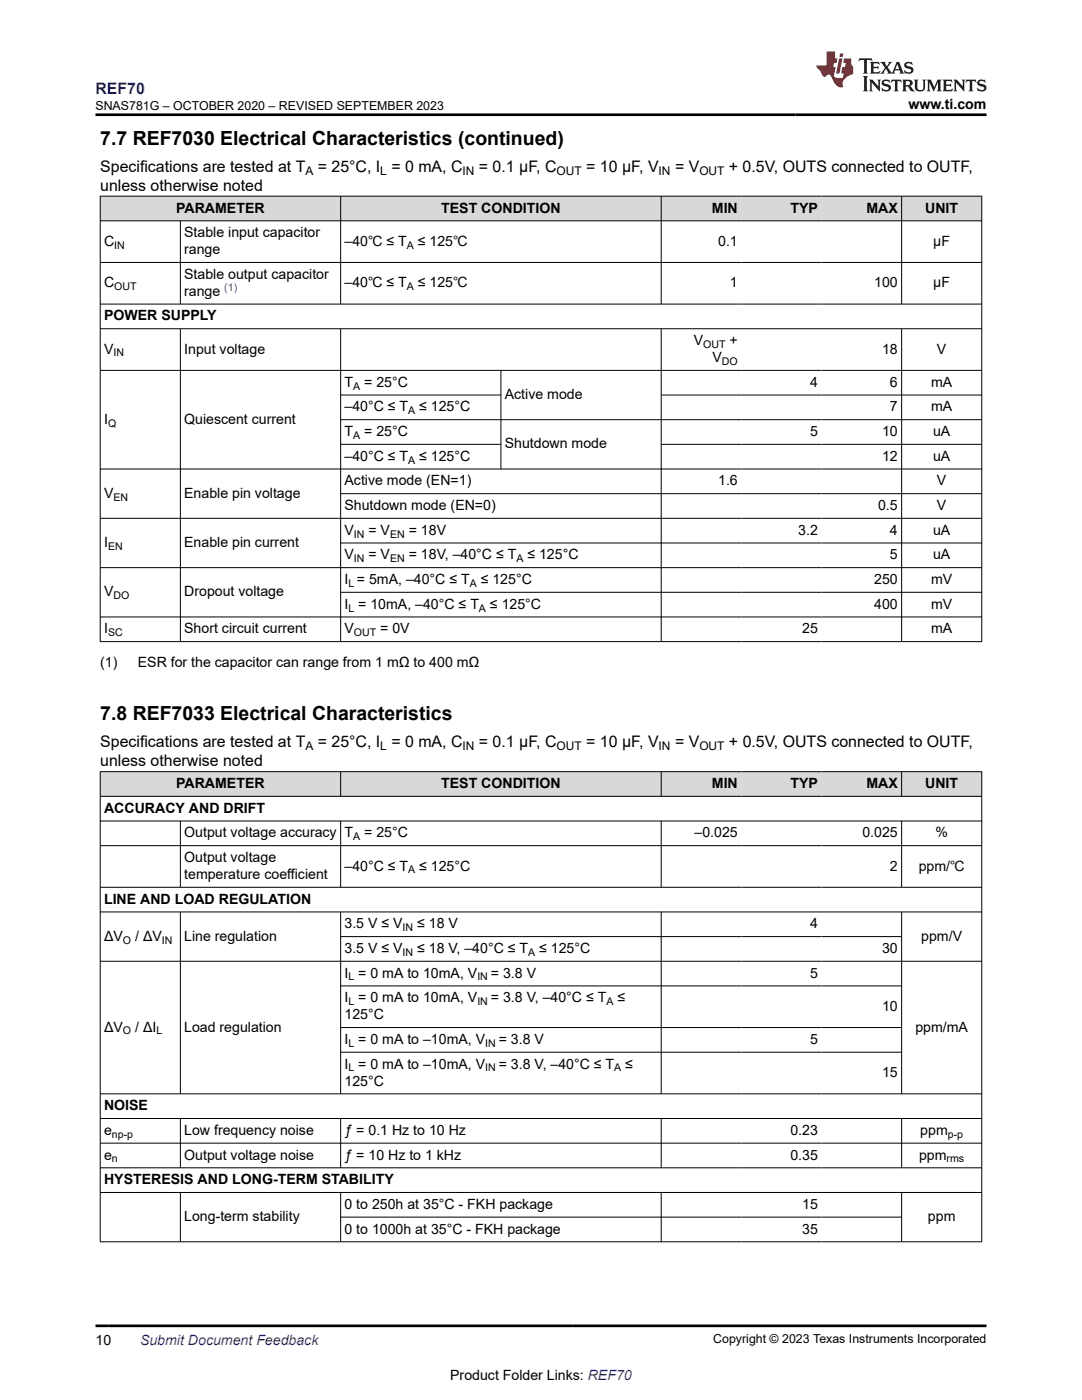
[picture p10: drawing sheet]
<svg xmlns="http://www.w3.org/2000/svg" width="216mm" height="279mm" viewBox="0 0 216 279" stroke-linecap="round" stroke-linejoin="round" font-family="sans-serif">
<defs><g id="words">
<g font-size="3.9">
<text x="20" y="28.8">7.7 REF7030 Electrical Characteristics (continued)</text>
<text x="20" y="143.7">7.8 REF7033 Electrical Characteristics</text>
</g>
<text font-size="3.2" fill="#00f" x="19.1" y="18.7">REF70</text>
<g font-size="3.2">
<text x="20" y="34.3">Specifications are tested at T</text>
<text x="63.4" y="34.3">= 25°C, I = 0 mA, C</text>
<text x="95.6" y="34.3">= 0.1 µF, C</text>
<text x="117" y="34.3">= 10 µF, V</text>
<text x="134.7" y="34.3">= V</text>
<text x="145.5" y="34.3">+ 0.5V, OUTS connected to OUTF,</text>
<text x="20" y="38.1">unless otherwise noted</text>
<text x="20" y="149.1">Specifications are tested at T</text>
<text x="63.4" y="149.1">= 25°C, I = 0 mA, C</text>
<text x="95.6" y="149.1">= 0.1 µF, C</text>
<text x="117" y="149.1">= 10 µF, V</text>
<text x="134.7" y="149.1">= V</text>
<text x="145.5" y="149.1">+ 0.5V, OUTS connected to OUTF,</text>
<text x="20" y="153">unless otherwise noted</text>
</g>
<g font-size="2.8">
<text x="181.3" y="21.8">www.ti.com</text>
<text x="35.2" y="42.4">PARAMETER</text>
<text x="36.8" y="47.3">Stable input capacitor</text>
<text x="88" y="42.4">TEST CONDITION</text>
<text x="142" y="42.4">MIN</text>
<text x="157.7" y="42.4">TYP</text>
<text x="172.9" y="42.4">MAX</text>
<text x="184.6" y="42.4">UNIT</text>
<text x="20.8" y="49">C</text>
<text x="36.8" y="50.7">range</text>
<text x="68.7" y="49">–40℃ ≤ T</text>
<text x="83.4" y="49">≤ 125℃</text>
<text x="143.3" y="49">0.1</text>
<text x="186.2" y="49">µF</text>
<text x="20.8" y="57.3">C</text>
<text x="36.8" y="55.7">Stable output capacitor</text>
<text x="36.8" y="59">range</text>
<text x="68.7" y="57.3">–40℃ ≤ T</text>
<text x="83.4" y="57.3">≤ 125℃</text>
<text x="145.7" y="57.3">1</text>
<text x="174.4" y="57.3">100</text>
<text x="186.2" y="57.3">µF</text>
<text x="20.8" y="64">POWER SUPPLY</text>
<text x="20.8" y="70.6">V</text>
<text x="36.8" y="70.6">Input voltage</text>
<text x="138.4" y="68.9">V</text>
<text x="145.6" y="68.9">+</text>
<text x="176" y="70.6">18</text>
<text x="187" y="70.6">V</text>
<text x="68.7" y="77.2">T</text>
<text x="72.7" y="77.2">= 25°C</text>
<text x="142.2" y="72.3">V</text>
<text x="161.6" y="77.2">4</text>
<text x="177.6" y="77.2">6</text>
<text x="185.8" y="77.2">mA</text>
<text x="68.7" y="82.1">–40°C ≤ T</text>
<text x="83.7" y="82.1">≤ 125°C</text>
<text x="100.7" y="79.7">Active mode</text>
<text x="177.6" y="82.1">7</text>
<text x="185.8" y="82.1">mA</text>
<text x="20.8" y="84.6">I</text>
<text x="36.8" y="84.6">Quiescent current</text>
<text x="68.7" y="87">T</text>
<text x="72.7" y="87">= 25°C</text>
<text x="100.7" y="89.5">Shutdown mode</text>
<text x="161.6" y="87">5</text>
<text x="176" y="87">10</text>
<text x="186.2" y="87">uA</text>
<text x="68.7" y="92">–40°C ≤ T</text>
<text x="83.7" y="92">≤ 125°C</text>
<text x="176" y="92">12</text>
<text x="186.2" y="92">uA</text>
<text x="20.8" y="99.3">V</text>
<text x="36.8" y="99.3">Enable pin voltage</text>
<text x="68.7" y="96.9">Active mode (EN=1)</text>
<text x="68.7" y="101.8">Shutdown mode (EN=0)</text>
<text x="143.3" y="96.9">1.6</text>
<text x="175.2" y="101.8">0.5</text>
<text x="187" y="96.9">V</text>
<text x="187" y="101.8">V</text>
<text x="68.7" y="106.7">V</text>
<text x="73.5" y="106.7">= V</text>
<text x="81.6" y="106.7">= 18V</text>
<text x="159.3" y="106.7">3.2</text>
<text x="177.6" y="106.7">4</text>
<text x="186.2" y="106.7">uA</text>
<text x="20.8" y="109.2">I</text>
<text x="36.8" y="109.2">Enable pin current</text>
<text x="68.7" y="111.6">V</text>
<text x="73.5" y="111.6">= V</text>
<text x="81.6" y="111.6">= 18V, –40°C ≤ T</text>
<text x="105.2" y="111.6">≤ 125°C</text>
<text x="177.6" y="111.6">5</text>
<text x="186.2" y="111.6">uA</text>
<text x="20.8" y="119">V</text>
<text x="36.8" y="119">Dropout voltage</text>
<text x="68.7" y="116.6">I = 5mA, –40°C ≤ T</text>
<text x="95.9" y="116.6">≤ 125°C</text>
<text x="174.4" y="116.6">250</text>
<text x="185.8" y="116.6">mV</text>
<text x="68.7" y="121.5">I = 10mA, –40°C ≤ T</text>
<text x="97.8" y="121.5">≤ 125°C</text>
<text x="174.4" y="121.5">400</text>
<text x="185.8" y="121.5">mV</text>
<text x="20.8" y="126.4">I</text>
<text x="36.8" y="126.4">Short circuit current</text>
<text x="68.7" y="126.4">V</text>
<text x="75.9" y="126.4">= 0V</text>
<text x="160.1" y="126.4">25</text>
<text x="185.8" y="126.4">mA</text>
<text x="20" y="133.2">(1)</text>
<text x="27.5" y="133.2">ESR for the capacitor can range from 1 mΩ to 400 mΩ</text>
<text x="35.2" y="157.3">PARAMETER</text>
<text x="88" y="157.3">TEST CONDITION</text>
<text x="142" y="157.3">MIN</text>
<text x="157.7" y="157.3">TYP</text>
<text x="172.9" y="157.3">MAX</text>
<text x="184.6" y="157.3">UNIT</text>
<text x="20.8" y="162.2">ACCURACY AND DRIFT</text>
<text x="36.8" y="167.1">Output voltage accuracy</text>
<text x="68.7" y="167.1">T</text>
<text x="72.7" y="167.1">= 25°C</text>
<text x="138.6" y="167.1">–0.025</text>
<text x="172.1" y="167.1">0.025</text>
<text x="186.7" y="167.1">%</text>
<text x="36.8" y="172">Output voltage</text>
<text x="68.7" y="173.7">–40°C ≤ T</text>
<text x="83.7" y="173.7">≤ 125°C</text>
<text x="177.6" y="173.7">2</text>
<text x="183.3" y="173.7">ppm/℃</text>
<text x="36.8" y="175.4">temperature coefficient</text>
<text x="20.8" y="180.4">LINE AND LOAD REGULATION</text>
<text x="68.7" y="185.3">3.5 V ≤ V</text>
<text x="83.2" y="185.3">≤ 18 V</text>
<text x="161.6" y="185.3">4</text>
<text x="20.8" y="187.7">ΔV</text>
<text x="27" y="187.7">/ ΔV</text>
<text x="36.8" y="187.7">Line regulation</text>
<text x="68.7" y="190.2">3.5 V ≤ V</text>
<text x="83.2" y="190.2">≤ 18 V, –40°C ≤ T</text>
<text x="107.6" y="190.2">≤ 125°C</text>
<text x="176" y="190.2">30</text>
<text x="183.8" y="187.7">ppm/V</text>
<text x="68.7" y="195.1">I = 0 mA to 10mA, V</text>
<text x="98" y="195.1">= 3.8 V</text>
<text x="161.6" y="195.1">5</text>
<text x="68.7" y="200">I = 0 mA to 10mA, V</text>
<text x="68.7" y="203.4">125°C</text>
<text x="98" y="200">= 3.8 V, –40°C ≤ T</text>
<text x="123.2" y="200">≤</text>
<text x="176" y="201.7">10</text>
<text x="20.8" y="205.9">ΔV</text>
<text x="27" y="205.9">/ ΔI</text>
<text x="36.8" y="205.9">Load regulation</text>
<text x="68.7" y="208.3">I = 0 mA to –10mA, V</text>
<text x="99.5" y="208.3">= 3.8 V</text>
<text x="161.6" y="208.3">5</text>
<text x="182.7" y="205.9">ppm/mA</text>
<text x="68.7" y="213.3">I = 0 mA to –10mA, V</text>
<text x="99.5" y="213.3">= 3.8 V, –40°C ≤ T</text>
<text x="124.8" y="213.3">≤</text>
<text x="176" y="215">15</text>
<text x="20.8" y="221.6">NOISE</text>
<text x="68.7" y="216.7">125°C</text>
<text x="20.8" y="226.5">e</text>
<text x="36.8" y="226.5">Low frequency noise</text>
<text x="68.7" y="226.5">ƒ = 0.1 Hz to 10 Hz</text>
<text x="157.7" y="226.5">0.23</text>
<text x="183.6" y="226.5">ppm</text>
<text x="20.8" y="231.4">e</text>
<text x="36.8" y="231.4">Output voltage noise</text>
<text x="68.7" y="231.4">ƒ = 10 Hz to 1 kHz</text>
<text x="157.7" y="231.4">0.35</text>
<text x="183.4" y="231.4">ppm</text>
<text x="20.8" y="236.3">HYSTERESIS AND LONG-TERM STABILITY</text>
<text x="36.8" y="243.7">Long-term stability</text>
<text x="68.7" y="241.3">0 to 250h at 35°C - FKH package</text>
<text x="160.1" y="241.3">15</text>
<text x="185.2" y="243.7">ppm</text>
<text x="68.7" y="246.2">0 to 1000h at 35°C - FKH package</text>
<text x="160.1" y="246.2">35</text>
<text x="19.1" y="268.4">10</text>
<text x="89.8" y="275.3">Product Folder Links: REF70</text>
</g>
<text font-size="2.8" fill="#00f" x="27.9" y="268.4">Submit Document Feedback</text>
<g font-size="2.5">
<text x="19.1" y="21.9">SNAS781G – OCTOBER 2020 – REVISED SEPTEMBER 2023</text>
<text x="142.3" y="268.1">Copyright © 2023 Texas Instruments Incorporated</text>
</g>
<g font-size="2.4">
<text x="60.9" y="34.9">A</text>
<text x="75.9" y="34.9">L</text>
<text x="92.3" y="34.9">IN</text>
<text x="111.1" y="34.9">OUT</text>
<text x="131.4" y="34.9">IN</text>
<text x="139.5" y="34.9">OUT</text>
<text x="60.9" y="149.8">A</text>
<text x="75.9" y="149.8">L</text>
<text x="92.3" y="149.8">IN</text>
<text x="111.1" y="149.8">OUT</text>
<text x="131.4" y="149.8">IN</text>
<text x="139.5" y="149.8">OUT</text>
</g>
<g font-size="2.1">
<text x="22.8" y="49.6">IN</text>
<text x="81.2" y="49.6">A</text>
<text x="22.8" y="57.9">OUT</text>
<text x="81.2" y="57.9">A</text>
<text x="22.6" y="71.1">IN</text>
<text x="140.3" y="69.4">OUT</text>
<text x="70.5" y="77.8">A</text>
<text x="144" y="72.8">DO</text>
<text x="81.5" y="82.7">A</text>
<text x="21.6" y="85.1">Q</text>
<text x="70.5" y="87.6">A</text>
<text x="81.5" y="92.5">A</text>
<text x="22.6" y="99.9">EN</text>
<text x="70.6" y="107.3">IN</text>
<text x="77.8" y="107.3">EN</text>
<text x="21.6" y="109.7">EN</text>
<text x="70.6" y="112.2">IN</text>
<text x="77.8" y="112.2">EN</text>
<text x="103" y="112.2">A</text>
<text x="22.6" y="119.6">DO</text>
<text x="69.5" y="117.1">L</text>
<text x="93.7" y="117.1">A</text>
<text x="69.5" y="122">L</text>
<text x="95.6" y="122">A</text>
<text x="21.6" y="127">SC</text>
<text x="70.6" y="127">OUT</text>
<text x="70.5" y="167.7">A</text>
<text x="81.5" y="174.3">A</text>
<text x="80.3" y="185.8">IN</text>
<text x="24.5" y="188.3">O</text>
<text x="32.3" y="188.3">IN</text>
<text x="80.3" y="190.8">IN</text>
<text x="105.4" y="190.8">A</text>
<text x="69.5" y="195.7">L</text>
<text x="95.3" y="195.7">IN</text>
<text x="69.5" y="200.6">L</text>
<text x="95.3" y="200.6">IN</text>
<text x="121" y="200.6">A</text>
<text x="24.5" y="206.4">O</text>
<text x="31.2" y="206.4">L</text>
<text x="69.5" y="208.9">L</text>
<text x="96.8" y="208.9">IN</text>
<text x="69.5" y="213.8">L</text>
<text x="96.8" y="213.8">IN</text>
<text x="122.6" y="213.8">A</text>
<text x="22.3" y="227.1">np-p</text>
<text x="189.1" y="227.1">p-p</text>
<text x="22.3" y="232">n</text>
<text x="188.9" y="232">rms</text>
</g>
<text font-size="2.1" fill="#00f" x="44.8" y="58.1">(1)</text>
</g></defs>
<g fill="#d8d8d8">
<path d="M20 39.1h175.9v5h-175.9z" fill-rule="evenodd"/>
<path d="M20.1 39.2h47.8v4.8h-47.8z" fill-rule="evenodd"/>
<path d="M68 39.2h63.9v4.8h-63.9z" fill-rule="evenodd"/>
<path d="M132 39.2h15.9v4.8h-15.9z" fill-rule="evenodd"/>
<path d="M147.9 39.2h16v4.8h-16z" fill-rule="evenodd"/>
<path d="M163.9 39.2h15.9v4.8h-15.9z" fill-rule="evenodd"/>
<path d="M180 39.2h15.8v4.8h-15.8z" fill-rule="evenodd"/>
</g>
<g fill="none" stroke="#000" stroke-width=".2">
<path d="M19.9 39.1h176.1M20 39.1v89M68 39.1v21.6M131.9 39.1v21.6M179.9 39.1v21.6M195.9 39.1v89M19.9 44.1h176.1M19.9 52.4h176.1M36 44.1v16.6M19.9 60.7h176.1M19.9 65.6h176.1M19.9 73.9h176.1"/>
<path d="M36 65.6v62.5M68 65.6v62.5M68 78.8h32M100 73.9v19.8M131.9 65.6v62.5M131.9 78.8h64.1M179.9 65.6v62.5M68 83.8h128M68 88.7h32M68 98.5h128M131.9 88.7h64.1M196 93.6h-176.1"/>
<path d="M19.9 103.4h176.1M68 108.4h128M68 118.2h128M196 113.3h-176.1M19.9 123.1h176.1M19.9 128h176.1"/>
</g>
<g fill="#d8d8d8">
<path d="M20 154h175.9v4.9h-175.9z" fill-rule="evenodd"/>
<path d="M20.1 154.1h47.8v4.8h-47.8z" fill-rule="evenodd"/>
<path d="M68 154.1h63.9v4.8h-63.9z" fill-rule="evenodd"/>
<path d="M132 154.1h15.9v4.8h-15.9z" fill-rule="evenodd"/>
<path d="M147.9 154.1h16v4.8h-16z" fill-rule="evenodd"/>
<path d="M163.9 154.1h15.9v4.8h-15.9z" fill-rule="evenodd"/>
<path d="M180 154.1h15.8v4.8h-15.8z" fill-rule="evenodd"/>
</g>
<g fill="none" stroke="#000" stroke-width=".2">
<path d="M19.9 154h176.1M19.9 158.9h176.1M20 153.9v94M68 153.9v5.1M131.9 153.9v5.1M179.9 153.9v5.1M195.9 153.9v94M19.9 163.8h176.1M19.9 168.8h176.1M19.9 177.1h176.1M36 163.8v13.3M68 163.8v13.3"/>
<path d="M131.9 163.8v13.3M179.9 163.8v13.3M19.9 182h176.1M19.9 191.8h176.1M36 182v36.4M68 182v36.4M68 186.9h112M68 196.8h112M131.9 182v36.4M179.9 182v36.4M19.9 218.3h176.1M68 205.1h112"/>
<path d="M68 210h112M19.9 223.2h176.1M19.9 228.1h176.1M19.9 233.1h176.1M19.9 238h176.1M36 223.2v9.9M36 238v9.9M68 223.2v9.9M68 238v9.9M131.9 223.2v9.9M131.9 238v9.9M179.9 223.2v9.9"/>
<path d="M179.9 238v9.9M19.9 247.8h176.1M68 242.9h112"/>
</g>
<path d="M171.5 11.6l-.2 .6 .5-.2h.6v.1v2.2l-.2 .4h1l-.2-.4v-2.2v-.1h.5l.6 .2-.2-.6zM173.6 12.4l.2 .3v1.6l-.2 .4h1.9l.1-.6a1.08 1.08 0 0 1-1.3 .2v-.7h.6l.4 .2v-.7l-.4 .2h-.6v-.5l.2-.2a1 1 0 0 1 1 .3l-.1-.5zM175.7 12.4l.9 1.1-1 1.2h.9l-.2-.2 .5-.8 .4 .8-.2 .2h1.6l-.2-.2 .2-.5h.9l.1 .5-.1 .2h.9l-.2-.4-.8-1.9h-.5l-.9 2.1-.9-1.1 .9-1h-.8l.2 .2-.4 .6-.4-.6 .2-.2zM179 12.8l.4 1h-.7zM180.7 12.5a.65 .65 0 0 0-.2 .7 .65 .65 0 0 0 .6 .5l.6 .1 .1 .3a.79 .79 0 0 1-.7 .4 .79 .79 0 0 1-.7-.5l.1 .7 .2-.1a.93 .93 0 0 0 1.1 0 .93 .93 0 0 0 .4-.9 1.46 1.46 0 0 0-1.2-.6l-.1-.3a1.09 1.09 0 0 1 1.2 .2l-.2-.6-.1 .1-.5-.2zM172.2 15.2l.2 .4v2.2l-.2 .4h1l-.2-.4v-2.2l.2-.4zM173.4 15.9l.2 .4v1.5l-.2 .4h.8l-.3-.4 .1-1.3 1.6 1.8v-2l.2-.4h-.7l.1 .2 .1 1.1-1.2-1.3zM176.2 16a.65 .65 0 0 0-.2 .8 .65 .65 0 0 0 .6 .4l.6 .2 .1 .2a.79 .79 0 0 1-.7 .4 .79 .79 0 0 1-.7-.5l.1 .7 .2-.1a.93 .93 0 0 0 1.1 .1 .93 .93 0 0 0 .4-1 1.46 1.46 0 0 0-1.2-.5l-.1-.4a1.09 1.09 0 0 1 1.2 .2l-.1-.6-.2 .1-.5-.1zM177.9 15.9l-.1 .6a.63 .63 0 0 1 .8-.3v1.6l-.3 .4h1l-.2-.4v-1.6a.66 .66 0 0 1 .8 .3l-.1-.6zM180 15.9l.2 .4v1.5l-.2 .4h1l-.2-.2-.1-.7h.5l.1 .2a.79 .79 0 0 0 1.2 .6l-1-.9a.61 .61 0 0 0 .6-.6 .61 .61 0 0 0-.5-.7zM180.8 16.2h.1a.47 .47 0 0 1 .5 .1 .47 .47 0 0 1 .1 .5l-.1 .1-.7 .1zM182.3 15.9l.2 .2a2.27 2.27 0 0 0 .4 2 1.04 1.04 0 0 0 1.7-.7v-1.3l.2-.2h-.8l.2 .4v1.1a.6 .6 0 0 1-.6 .6 .6 .6 0 0 1-.6-.6v-1.1l.3-.4zM184.9 15.9l.2 .4v1.5l-.2 .4h.8l-.3-.4v-1.4l.9 1.9 .9-1.9v1.4l-.3 .4h1l-.2-.4v-1.5l.2-.4h-.8l-.7 1.5-.6-1.5zM188.1 15.9l.2 .4v1.5l-.2 .4h1.9l.1-.6a1.09 1.09 0 0 1-1.3 .2v-.7h.6l.4 .2v-.6l-.4 .2h-.6v-.6l.2-.1a1.01 1.01 0 0 1 1 .3l-.1-.6zM190.2 15.9l.3 .4v1.5l-.3 .4h.8l-.2-.4v-1.3l1.6 1.8v-2l.2-.4h-.7l.2 .2v1.1l-1.2-1.3zM192.8 15.9l-.1 .6a.63 .63 0 0 1 .8-.3v1.6l-.3 .4h1l-.2-.4v-1.6a.66 .66 0 0 1 .8 .3l-.1-.6zM195.2 16a.65 .65 0 0 0-.2 .8 .65 .65 0 0 0 .6 .4l.6 .2 .2 .2a.79 .79 0 0 1-.7 .4 .79 .79 0 0 1-.7-.5l.1 .7 .2-.1a.93 .93 0 0 0 1 .1 .93 .93 0 0 0 .5-1 1.46 1.46 0 0 0-1.3-.5v-.4a1.09 1.09 0 0 1 1.2 .2l-.2-.6-.2 .1-.5-.1z" fill="#231f20"/>
<path d="M164.9 10.3v2.7h-2l.1 .4 .8 1a.95 .95 0 0 0 1 .9 .59 .59 0 0 1 .5-.4 .59 .59 0 0 1 .5 .3l.4 .8a1.59 1.59 0 0 0 2.1 1.4 1.61 1.61 0 0 1 1-2.3l1-.3-.1-1.5a1.59 1.59 0 0 1-.3-1.7h-1.5l-.2 .9h.6l-.2 .9h-.5l-.2 .9v.3l.4 .1-.1 .9h-.7a.73 .73 0 0 1-1-.7l.3-1.5h-.5l.1-.9h.5l.2-.9h-.5v-1.3zM167.4 11.6l-.6 3.1h.7l.6-3.1zM167.6 10.7l-.1 .6h.7l.1-.6z" fill="#ed1c24"/>
<path d="M19.1 22.9h177.8M19.1 264.6h177.8" fill="none" stroke="#000" stroke-width=".53"/>
<use href="#words"/>
</svg>
